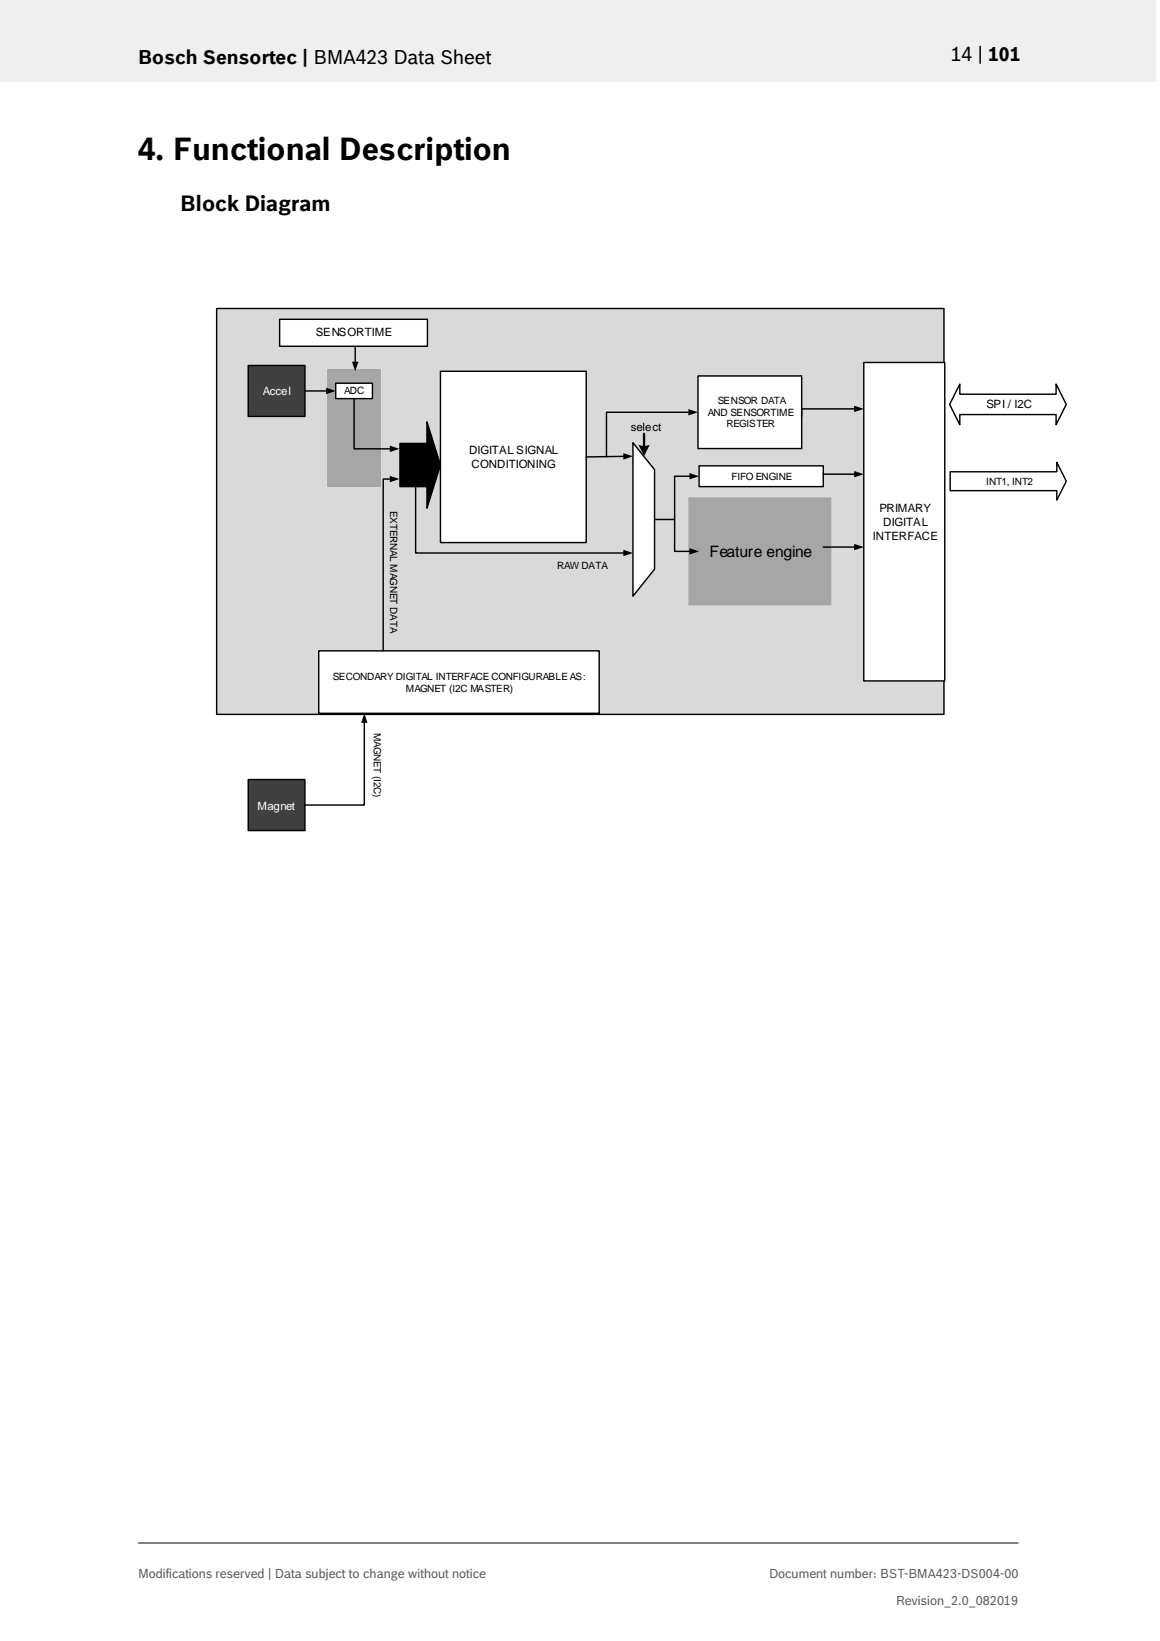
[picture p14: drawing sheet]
<svg xmlns="http://www.w3.org/2000/svg" width="210mm" height="297mm" viewBox="0 0 210 297" stroke-linecap="round" stroke-linejoin="round" font-family="sans-serif">
<defs><g id="words">
<text font-size="5.6" x="25" y="29">4. Functional Description</text>
<text font-size="3.9" x="32.6" y="38.1">Block Diagram</text>
<g font-size="3.5">
<text x="25" y="11.6">Bosch Sensortec | BMA423 Data Sheet</text>
<text x="172.1" y="11">14 | 101</text>
</g>
<text font-size="2.8" x="128.4" y="100.8">Feature engine</text>
<g font-size="2.3" fill="#535f6b">
<text x="25" y="285.6">Modifications reserved | Data subject to change without notice</text>
<text x="139.3" y="285.6">Document number: BST-BMA423-DS004-00</text>
<text x="162.2" y="290.5">Revision_2.0_082019</text>
</g>
<g font-size="2.1">
<text x="57.2" y="60.9">SENSORTIME</text>
<text x="178.6" y="73.9">SPI / I2C</text>
<text x="84.9" y="82.2">DIGITAL SIGNAL</text>
<text x="114.2" y="78.1">select</text>
<text x="85.4" y="84.7">CONDITIONING</text>
<text x="159.2" y="92.7">PRIMARY</text>
<text x="159.9" y="95.2">DIGITAL</text>
<text x="158" y="97.7">INTERFACE</text>
</g>
<g font-size="2.1" fill="#fff">
<text x="47.6" y="71.4">Accel</text>
<text x="46.6" y="146.6">Magnet</text>
</g>
<g font-size="1.8">
<text x="62.3" y="71.3">ADC</text>
<text x="128.1" y="75.2">AND SENSORTIME</text>
<text x="130" y="73.1">SENSOR DATA</text>
<text x="131.5" y="77.3">REGISTER</text>
<text x="132.5" y="86.8">FIFO ENGINE</text>
<text x="178.6" y="87.7">INT1, INT2</text>
<text x="70.6" y="92.6" transform="rotate(90 70.6 92.6)">EXTERNAL MAGNET DATA</text>
<text x="100.9" y="102.9">RAW DATA</text>
<text x="60.3" y="123.1">SECONDARY DIGITAL INTERFACE CONFIGURABLE AS:</text>
<text x="73.5" y="125.2">MAGNET (I2C MASTER)</text>
<text x="67.7" y="132.6" transform="rotate(90 67.7 132.6)">MAGNET (I2C)</text>
</g>
</g></defs>
<path d="M-.1 0h209.2v14.8h-209.2z" fill-rule="evenodd" fill="#efeff0"/>
<path d="M25 279.3h159.4" fill="none" stroke="#000" stroke-width=".18"/>
<path d="M39.2 55.8h131.7v73.5h-131.7z" fill-rule="evenodd" fill="#d9d9d9"/>
<path d="M39.2 55.8h131.7v73.5h-131.7z" fill="none" stroke="#000" stroke-width=".26"/>
<g fill="#a6a6a6">
<path d="M124.6 90h25.9v19.6h-25.9z" fill-rule="evenodd"/>
<path d="M59.1 66.9h9.8v21.2h-9.8z" fill-rule="evenodd"/>
</g>
<path d="M44.9 66.1h10.3v9.3h-10.3z" fill-rule="evenodd" fill="#404040"/>
<path d="M44.9 66.1h10.3v9.3h-10.3z" fill="none" stroke="#000" stroke-width=".26"/>
<path d="M60.8 69.4h6.6v2.7h-6.6z" fill-rule="evenodd" fill="#fff"/>
<path d="M60.8 69.4h6.6v2.7h-6.6z" fill="none" stroke="#000" stroke-width=".26"/>
<path d="M79.7 67.2h26.4v31h-26.4z" fill-rule="evenodd" fill="#fff"/>
<path d="M79.7 67.2h26.4v31h-26.4z" fill="none" stroke="#000" stroke-width=".26"/>
<path d="M114.6 80.1l3.9 4.9v18l-3.9 4.9z" fill-rule="evenodd" fill="#fff"/>
<path d="M59.2 70.8h-4M64.1 72.1v9.1h6.6M124.8 74.6h-15v8.1M72.4 80.3h4.9v-4l2.4 7.9-2.4 7.8v-3.9h-4.9zM75.2 84.7v15.4h37.8M113 82.6l-6.9 .1M114.6 80.1l3.9 4.9v18l-3.9 4.9z" fill="none" stroke="#000" stroke-width=".26"/>
<path d="M116.6 78.5v2.5" fill="none" stroke="#000" stroke-width=".41"/>
<g fill="#000">
<path d="M59 70.2l1.8 .6-1.8 .5zM124.6 74l1.8 .6-1.8 .6zM70.6 80.7l1.7 .5-1.7 .6zM112.8 82l1.8 .6-1.7 .6zM112.9 99.5l1.7 .6-1.7 .6z"/>
<path d="M72.4 80.3h4.9v-4l2.4 7.9-2.4 7.8v-3.9h-4.9z" fill-rule="evenodd"/>
<path d="M115.6 80.5a2.3 2.3 0 0 0 2 0l-1 2z" fill-rule="evenodd"/>
</g>
<path d="M156.4 65.6h14.6v57.6h-14.6z" fill-rule="evenodd" fill="#fff"/>
<path d="M156.4 65.6h14.6v57.6h-14.6z" fill="none" stroke="#000" stroke-width=".26"/>
<path d="M126.4 68h18.7v13.2h-18.7z" fill-rule="evenodd" fill="#fff"/>
<path d="M126.4 68h18.7v13.2h-18.7z" fill="none" stroke="#000" stroke-width=".26"/>
<path d="M126.6 84.3h22.5v3.8h-22.5z" fill-rule="evenodd" fill="#fff"/>
<path d="M154.8 74h-9.7v1.4M122.1 94v5.8h2.9M125 86.2h-2.9v7.8h-3.6M126.6 84.3h22.5v3.8h-22.5zM149.1 85.6v.2h5.7M154.8 99h-5.7" fill="none" stroke="#000" stroke-width=".26"/>
<path d="M154.6 73.4l1.8 .6-1.8 .6zM124.8 85.6l1.8 .6-1.8 .6zM124.8 99.2l1.8 .6-1.8 .6zM154.6 98.4l1.8 .6-1.8 .6zM154.6 85.2l1.8 .6-1.8 .6z" fill="#000"/>
<path d="M57.7 117.8h50.8v11.3h-50.8z" fill-rule="evenodd" fill="#fff"/>
<path d="M173.8 69.5v1.9h17.4v-1.9l1.8 3.7-1.8 3.7v-1.9h-17.4v1.9l-1.9-3.7zM70.7 86.7h-1.3v31.1M172 85.4h19.3v-1.7l1.7 3.4-1.7 3.4v-1.7h-19.3zM57.7 117.8h50.8v11.3h-50.8z" fill="none" stroke="#000" stroke-width=".26"/>
<path d="M70.6 86.1l1.7 .6-1.7 .6z" fill="#000"/>
<path d="M44.9 141.1h10.3v9.2h-10.3z" fill-rule="evenodd" fill="#404040"/>
<path d="M66 130.7v15h-10.8M44.9 141.1h10.3v9.2h-10.3z" fill="none" stroke="#000" stroke-width=".26"/>
<path d="M66 129.1l.5 1.7h-1.1z" fill="#000"/>
<path d="M50.6 57.8h26.8v4.9h-26.8z" fill-rule="evenodd" fill="#fff"/>
<path d="M50.6 57.8h26.8v4.9h-26.8zM64.3 62.7v2.9" fill="none" stroke="#000" stroke-width=".26"/>
<path d="M63.7 65.5h1.2l-.6 1.7z" fill="#000"/>
<use href="#words"/>
</svg>
